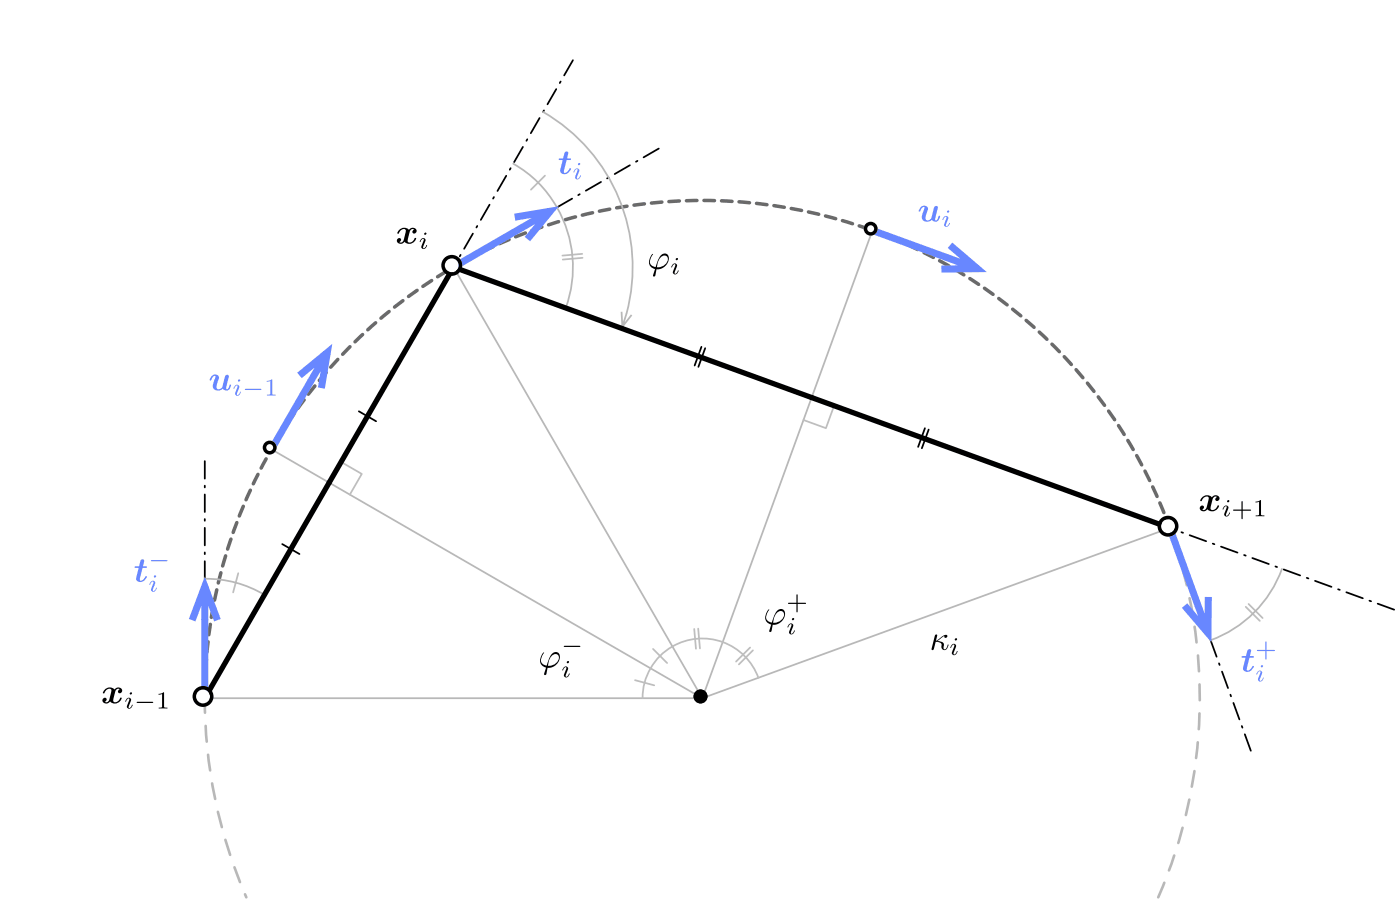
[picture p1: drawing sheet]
<svg xmlns="http://www.w3.org/2000/svg" width="141mm" height="91mm" viewBox="0 0 141 91" stroke-linecap="round" stroke-linejoin="round" font-family="sans-serif">
<path d="M51.6 16.4a12 12 0 0 1 5.3 14.5M54.6 11.2a18 18 0 0 1 7.9 21.6M45.6 26.8l25 43.3M62.5 31.3v1.5l1-1.2M87.7 23.1l-17.1 47M20.6 58.1a11.5 11.5 0 0 1 6 1.6M27.3 45.1l43.3 25M117.6 53l-47 17.1M128.8 57.1a12 12 0 0 1-7.1 7.2M20.6 70.1h50" fill="none" stroke="#b8b8b8" stroke-width=".18"/>
<g fill="none" stroke="#bebebe" stroke-width=".18">
<path d="M54.8 17.6l-1.4 1.5M58.5 25.5l-2 .2M58.6 25.9l-2 .2M23.9 57.6l-.5 1.9M34.3 46.4l2.1 1.2-1.2 2.1M83.8 40.8l-.8 2.2-2.2-.8M63.8 68.3l2 .5M65.6 65.2l1.4 1.4M69.8 63.2l.1 2M70.2 63.1l.1 2M75.4 65l-1.4 1.5M75.7 65.3l-1.4 1.4"/>
<path d="M76.2 68.1a6 6 0 0 0-6.7-3.9 6 6 0 0 0-4.9 5.9M125.2 61l1.4 1.4M125.5 60.7l1.4 1.4"/>
</g>
<path d="M70.5 34.8l-.7 1.9M70.9 35l-.7 1.9M28.4 54.7l1.7 1M36.1 41.3l1.7 1M93 43l-.7 1.9M93.3 43.1l-.6 1.9" fill="none" stroke="#000" stroke-width=".18"/>
<path d="M20.6 70a50 50 0 0 0 4.2 20.1M116.4 90.1a50 50 0 0 0 1.2-37" fill="none" stroke="#b8b8b8" stroke-width=".26" stroke-dasharray="1.6 1.3"/>
<path d="M117.6 53.1a50 50 0 0 0-55.6-32.2 50 50 0 0 0-41.4 49.1" fill="none" stroke="#6a6a6a" stroke-width=".35" stroke-dasharray="1.1 .7"/>
<path d="M57.6 6l-12 20.8M56 20.8l10.4-6M20.6 58.1v-12M121.7 64.3l4.1 11.3M140.1 61.2l-22.5-8.2" fill="none" stroke="#000" stroke-width=".18" stroke-dasharray="1.8 .7 .2 .7"/>
<path d="M117.6 53l-72-26.2-25 43.3" fill="none" stroke="#000" stroke-width=".53"/>
<path d="M31.2 38.3l-3.9 6.8M52.4 22.9l-6.8 3.9M87.7 23.1l7.3 2.7M117.6 53l2.6 7.4M20.6 62.3v7.8" fill="none" stroke="#6887ff" stroke-width=".71"/>
<path d="M30.1 37.7l2.8-2.3-.6 3.6M32.9 35.4l-1.7 2.9M51.7 21.8l3.6-.6-2.3 2.8M55.3 21.2l-2.9 1.7M95 25.8l3.2 1.2M95.5 24.6l2.7 2.4h-3.6M20.6 58.9v3.4M121.4 60v3.6l-2.3-2.8M19.3 62.3l1.3-3.4 1.3 3.4M120.2 60.4l1.2 3.2" fill="none" stroke="#6887ff" stroke-width=".71" stroke-linecap="butt"/>
<circle cx="27.1" cy="45" r=".7" fill="#fff"/>
<path d="M26.4 45a.7 .7 0 0 1 1.4 0 .7 .7 0 0 1-1.4 0zM26.8 45a.35 .35 0 0 0 .7 0 .35 .35 0 0 0-.7 0z" fill="#000"/>
<circle cx="87.5" cy="23" r=".7" fill="#fff"/>
<g fill="#000">
<path d="M69.7 70a.7 .7 0 0 1 1.4 0 .7 .7 0 0 1-1.4 0z"/>
<path d="M86.8 23a.7 .7 0 0 1 1.4 0 .7 .7 0 0 1-1.4 0zM87.2 23a.35 .35 0 0 0 .7 0 .35 .35 0 0 0-.7 0z"/>
<circle cx="70.4" cy="70" r=".7"/>
</g>
<circle cx="20.4" cy="70" r=".7" fill="#fff"/>
<path d="M19.4 70a1.05 1.05 0 0 1 2.1 0 1.05 1.05 0 0 1-2.1 0zM19.7 70a.7 .7 0 0 0 1.4 0 .7 .7 0 0 0-1.4 0z" fill="#000"/>
<circle cx="117.4" cy="52.9" r=".7" fill="#fff"/>
<path d="M116.3 52.9a1.05 1.05 0 0 1 2.1 0 1.05 1.05 0 0 1-2.1 0zM116.7 52.9a.7 .7 0 0 0 1.4 0 .7 .7 0 0 0-1.4 0z" fill="#000"/>
<circle cx="45.4" cy="26.7" r=".7" fill="#fff"/>
<g fill="#000">
<path d="M40.1 23.1a.66 .66 0 0 1 1 0 .37 .37 0 0 1 .5-.2 .37 .37 0 0 1 .1 .5h-.2l-.1-.1 .2-.2a.26 .26 0 0 0-.4 0l-.2 1.1v.1l.2 .1a.82 .82 0 0 0 .5-.5h.1a.65 .65 0 0 1-.4 .6 .65 .65 0 0 1-.7-.2 .37 .37 0 0 1-.6 .2 .37 .37 0 0 1-.1-.6l.3 .1v.1l-.2 .2a.26 .26 0 0 0 .4-.1l.3-1-.1-.2h-.1a.82 .82 0 0 0-.6 .5l-.1-.1zM120.8 50a.66 .66 0 0 1 1 0 .37 .37 0 0 1 .5-.3 .37 .37 0 0 1 .1 .6h-.2l-.1-.1 .2-.3a.26 .26 0 0 0-.4 .1l-.2 1.1v.1h.2a.82 .82 0 0 0 .5-.4h.1a.65 .65 0 0 1-.5 .5 .65 .65 0 0 1-.6-.2 .37 .37 0 0 1-.6 .3 .37 .37 0 0 1-.1-.6h.3v.1l-.2 .3a.26 .26 0 0 0 .4-.1l.3-1.1-.1-.1h-.1a.82 .82 0 0 0-.6 .4h-.1zM124.8 50.4h.1v.8h.8l-.8 .1-.1 .9v-.9l-.9-.1h.9zM126.2 50.4l.5-.2v1.5h.1l.3 .1v.1h-.9v-.1l.3-.1v-1.3l-.3 .1zM10.5 69.3a.66 .66 0 0 1 1 0 .37 .37 0 0 1 .5-.2 .37 .37 0 0 1 .1 .5h-.2v-.1l.1-.3a.26 .26 0 0 0-.4 .1l-.2 1.1v.1h.2a.82 .82 0 0 0 .6-.4 .65 .65 0 0 1-.4 .5 .65 .65 0 0 1-.7-.1 .37 .37 0 0 1-.6 .2 .37 .37 0 0 1-.1-.6h.3v.1l-.2 .3a.26 .26 0 0 0 .4-.1l.3-1v-.2h-.2a.82 .82 0 0 0-.6 .5l-.1-.1zM13.8 70.5l1.6 .1h-1.6zM15.9 69.7l.6-.2v1.5v.1h.3v.1h-.8v-.1h.3v-.1v-1.3l-.4 .1zM56.7 64.9h1.6l-1.5 .1zM80.1 59.7h.1v.8l.8 .1-.8 .1-.1 .8-.1-.8-.8-.1 .8-.1zM94 63.7l.2 .1-.1 .6 .4-.3a.5 .5 0 0 1 .7-.2l-.2 .2-.1-.1v-.1l-.7 .5a.55 .55 0 0 1 .7 .4l-.1 .3 .1 .1h.2l.2-.5v.1a.47 .47 0 0 1-.5 .5l-.1-.2-.2-.5-.5-.1-.2 .7-.1 .1z"/>
<path d="M42.7 23.4v.2l.1-.1v-.1zM42.3 24l-.1 .3 .2-.3h.1l.1 .1-.3 .7 .1 .2a.36 .36 0 0 0 .5-.4l-.3 .3a.93 .93 0 0 1 .2-.7l-.1-.2-.2-.1z"/>
<path d="M44.4 26.7a1.05 1.05 0 0 1 2.1 0 1.05 1.05 0 0 1-2.1 0zM44.7 26.7a.7 .7 0 0 0 1.4 0 .7 .7 0 0 0-1.4 0z"/>
<path d="M65.5 25.6a.84 .84 0 0 0 .3 1.4l-.2 .7 .1 .1 .2-.1 .1-.7a1.13 1.13 0 0 0 1.2-1.3l-.2-.2a.65 .65 0 0 0-.8 .6l-.3 .7-.3-.1a.81 .81 0 0 1 0-1.2zM66.4 25.9l.4-.2 .3 .2a.93 .93 0 0 1-1.1 .9l.2-.7z"/>
<path d="M68 26l-.1 .1h.2v-.2zM67.6 26.5l-.1 .4 .2-.3 .1-.1 .1 .1-.3 .7 .1 .2a.36 .36 0 0 0 .5-.3h-.1l-.2 .3a.93 .93 0 0 1 .1-.8v-.2h-.2z"/>
<path d="M123.4 50.3l-.1 .1h.2v-.1zM123 50.9l-.1 .3 .2-.3 .1-.1 .1 .1-.3 .7 .1 .2a.36 .36 0 0 0 .5-.3h-.1l-.2 .3a.93 .93 0 0 1 .2-.8l-.1-.2h-.2z"/>
<path d="M13.1 69.6v.1h.1v-.1zM12.7 70.2l-.1 .3 .2-.3h.1h.1l-.2 .7v.2a.36 .36 0 0 0 .5-.3l-.3 .3a.93 .93 0 0 1 .2-.8l-.1-.2h-.2z"/>
<path d="M54.5 65.6a.84 .84 0 0 0 .4 1.5l-.2 .6 .1 .1 .1-.1 .1-.6a1.13 1.13 0 0 0 1.2-1.4l-.1-.1a.65 .65 0 0 0-.9 .5l-.3 .8-.3-.1a.81 .81 0 0 1 .1-1.2zM55.4 65.9l.4-.2 .3 .2a.93 .93 0 0 1-1 1l.2-.7z"/>
<path d="M57 66.4v.2h.2v-.2zM56.7 67l-.2 .3 .3-.3h.1v.1l-.2 .7v.2a.36 .36 0 0 0 .6-.3h-.1l-.3 .3a.93 .93 0 0 1 .2-.8l-.1-.2-.1-.1z"/>
<path d="M77.2 61.3a.84 .84 0 0 0 .3 1.4l-.2 .7 .1 .1 .1-.1 .2-.6a1.13 1.13 0 0 0 1.2-1.4l-.2-.2a.65 .65 0 0 0-.9 .6l-.2 .7-.3-.1a.81 .81 0 0 1 0-1.2zM78 61.6l.5-.2 .3 .2a.93 .93 0 0 1-1.1 .9l.2-.7z"/>
<path d="M79.6 62.1v.2h.2v-.2zM79.3 62.7l-.1 .3 .2-.3h.1l.1 .1-.3 .7 .1 .2a.36 .36 0 0 0 .5-.3l-.1-.1-.3 .4a.93 .93 0 0 1 .2-.8v-.2l-.2-.1z"/>
<path d="M96 64.1v.2h.1l.1-.2zM95.7 64.8l-.2 .3 .3-.3h.1l-.2 .8v.2h.2a.42 .42 0 0 0 .3-.4l-.2 .3h-.1l.2-.8-.1-.2h-.1z"/>
</g>
<g fill="#6887ff">
<path d="M14.1 56.3l.1-.1h.2l.1 .2-.1 .5h.4l-.1 .1h-.4l-.2 1.1v.2h.2l.3-.4h.1a.57 .57 0 0 1-.4 .5 .57 .57 0 0 1-.6-.3l.2-1.1h-.4l.1-.1h.4z"/>
<path d="M15.2 56.3h1.6l-1.5 .1z"/>
<path d="M125.4 65.3l.1-.1h.2v.2l-.1 .5 .4 .1v.1h-.4l-.3 1v.2h.2l.4-.4h.1a.57 .57 0 0 1-.4 .5 .57 .57 0 0 1-.7-.3l.3-1-.4-.1v-.1h.4z"/>
<path d="M127.2 64.5h.1v.8h.8l-.8 .1-.1 .8v-.8l-.9-.1h.9z"/>
<path d="M56.7 15.3l.2-.1h.2v.2l-.1 .5 .4 .1-.1 .1h-.4l-.2 1.1v.2l.2-.1 .4-.4h.1a.57 .57 0 0 1-.5 .6 .57 .57 0 0 1-.6-.3l.3-1.1-.4-.1v-.1h.4z"/>
<path d="M21.3 37.7l.3-.1a.33 .33 0 0 1 .3 .2 .33 .33 0 0 1 .1 .3l-.1 .3a.47 .47 0 0 0 .1 .7 .61 .61 0 0 0 .5-.7 .69 .69 0 0 1 .3-.8l.2 .2-.3 1.3h.2l.2-.4 .1-.1a.46 .46 0 0 1-.2 .6 .46 .46 0 0 1-.6-.2 .57 .57 0 0 1-.8 .1 .57 .57 0 0 1-.1-.7l.1-.6-.2 .1-.2 .3h-.1z"/>
<path d="M24.6 39.1h1.7l-1.6 .1z"/>
<path d="M26.8 38.3l.6-.2v1.4v.1h.3v.1h-.9v-.1h.3l.1-.1v-1.2h-.4z"/>
<path d="M92.6 20.8l.3-.1a.33 .33 0 0 1 .3 .1 .33 .33 0 0 1 0 .3l-.1 .3a.47 .47 0 0 0 .1 .7 .61 .61 0 0 0 .5-.7 .69 .69 0 0 1 .4-.7l.2 .1-.3 1.3h.2l.1-.4h.2a.46 .46 0 0 1-.3 .5 .46 .46 0 0 1-.6-.1 .57 .57 0 0 1-.7 .1 .57 .57 0 0 1-.2-.8l.2-.6-.3 .1-.1 .3h-.2z"/>
<path d="M15.5 57.8v.2h.2v-.2zM15.2 58.4l-.2 .3 .3-.3h.1v.1l-.2 .7v.2a.36 .36 0 0 0 .6-.3l-.1-.1-.3 .4a.93 .93 0 0 1 .2-.8l-.1-.2-.1-.1z"/>
<path d="M126.8 66.9l-.1 .1h.2v-.2zM126.4 67.4l-.1 .4 .2-.3 .1-.1 .1 .1-.3 .7 .1 .2a.36 .36 0 0 0 .5-.3h-.1l-.2 .3a.93 .93 0 0 1 .2-.8l-.1-.2h-.2z"/>
<path d="M58.1 16.4v.2h.2v-.2zM57.8 17l-.1 .3 .2-.3h.1v.1l-.2 .7 .1 .2a.36 .36 0 0 0 .5-.4h-.1l-.3 .4a.93 .93 0 0 1 .2-.8v-.2l-.2-.1z"/>
<path d="M24 38.1l-.1 .2h.2v-.2zM23.6 38.7l-.1 .4 .2-.4h.1l.1 .1-.3 .7 .1 .2a.36 .36 0 0 0 .5-.3h-.1l-.2 .3a.93 .93 0 0 1 .2-.8l-.1-.2-.2-.1z"/>
<path d="M95.2 21.2v.1h.2v-.1zM94.9 21.8l-.2 .3 .3-.3h.1l-.2 .7v.2a.36 .36 0 0 0 .6-.3h-.1l-.3 .3a.93 .93 0 0 1 .2-.8l-.1-.2h-.1z"/>
</g>
</svg>
